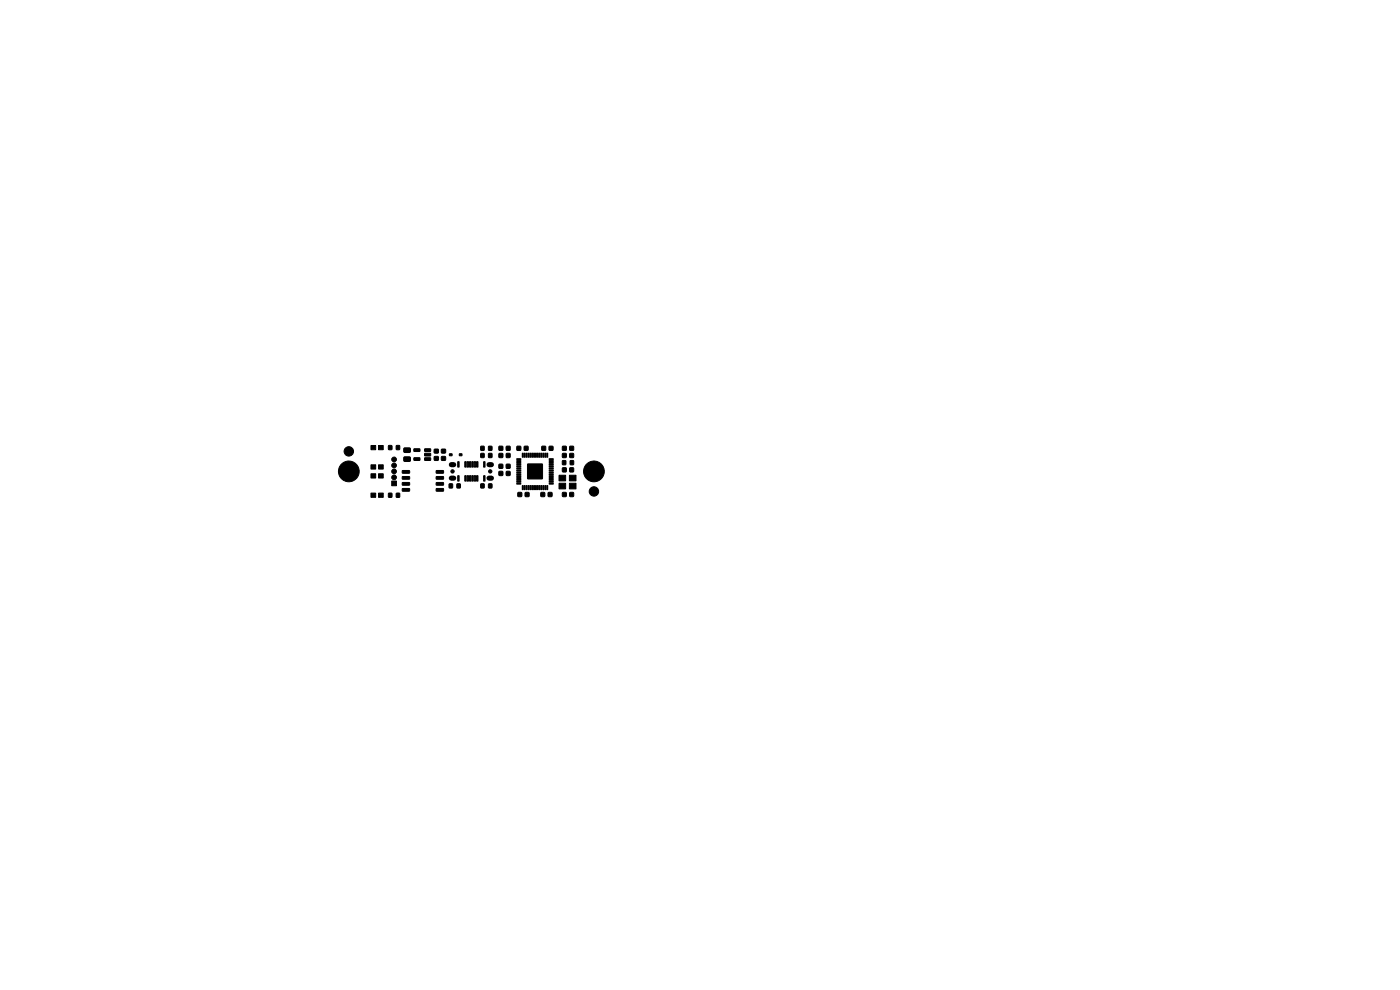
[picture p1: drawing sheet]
<svg xmlns="http://www.w3.org/2000/svg" width="297mm" height="210mm" viewBox="0 0 297 210" stroke-linecap="round" stroke-linejoin="round" font-family="sans-serif">
<g fill="#000" stroke="#000" stroke-width=".21">
<path d="M78.7 98.6h1v.9h-1zM78.7 94.5h1v.9h-1zM80.3 98.6h1v.9h-1zM80.3 94.5h1v.9h-1zM82.4 94.5h.7v.9h-.7zM84.1 94.5h.7v.9h-.7zM85.4 99.8h1.4l.1 .5-1.5 .1zM85.7 97l1.2-.1 .2 .2v.6l-.3 .2h-1l-.2-.3zM85.7 95.1l1.2-.1 .2 .2v.6l-.3 .2h-1l-.2-.3zM87.8 95.2h1.2l.1 .5-1.2 .1zM87.8 97.1h1.2l.1 .5-1.2 .1zM90.1 97.1h1.2l.1 .5-1.3 .1z"/>
<path d="M90.1 96.2l1.2-.1 .1 .5-1.3 .1zM90.1 95.2h1.2l.1 .5-1.3 .1zM92.6 99.8h1.4l.1 .5-1.5 .1zM92.1 95.3h.9v.8h-.9zM92.1 96.9h.9v.7h-.9zM93.7 96.9h.8v.7h-.8zM93.7 95.3h.8v.8h-.8zM95.4 96.3h.5v.4h-.5zM97.1 97.9h.3v1.2h-.3zM97.5 96.3h.5v.4h-.5zM98.6 97.9h.3v1.2h-.3zM99.1 97.9h.3v1.2h-.3z"/>
<path d="M99.6 97.9h.3v1.2h-.3zM100.1 97.9h.3v1.2h-.3zM100.6 97.9h.3v1.2h-.3zM101.1 97.9h.3v1.2h-.3zM102 94.7h.7v.8h-.7zM102 96.2h.7v.8h-.7zM102.6 97.9h.3v1.2h-.3zM103.7 94.7h.6v.8h-.6zM103.7 96.2h.6v.8h-.6zM105.9 98.5h.7v.8h-.7zM105.9 96.2h.7v.8h-.7zM105.9 94.7h.7v.8h-.7z"/>
<path d="M107.4 98.5h.8v.8h-.8zM107.4 96.2h.8v.8h-.8zM107.4 94.7h.8v.8h-.8zM109.7 94.7h.8v.8h-.8zM109.6 97.3h.9v.1l-.8 .1zM109.6 97.7h.9v.1l-.8 .1zM109.6 98.1h.9v.2h-.8zM109.6 98.5h.9v.2h-.8zM109.6 98.9h.9v.2h-.8zM109.6 99.3h.9v.1l-.8 .1zM109.6 99.7h.9v.1l-.8 .1zM110.8 96.1l.2 .1-.1 .8h-.1z"/>
<path d="M111.2 94.7h.8v.8h-.8zM111.2 96.1l.2 .1v.8h-.2zM111.6 96.1l.2 .1v.8h-.2zM112 96.1l.2 .1-.1 .8h-.1zM112.4 96.1l.2 .1-.1 .8h-.1zM112.8 96.1l.2 .1-.1 .8h-.1zM113.2 96.1l.2 .1v.8h-.2zM113.6 96.1l.2 .1v.8h-.2zM114 96.1l.2 .1-.1 .8h-.1zM114.4 96.1l.2 .1-.1 .8h-.1zM114.8 96.1l.2 .1-.1 .8h-.1zM115 94.7h.7v.8h-.7z"/>
<path d="M115.2 96.1l.2 .1v.8h-.2zM115.6 96.1l.2 .1v.8h-.2zM116 96.1l.2 .1-.1 .8h-.1zM116.5 94.7h.8v.8h-.8zM116.5 99.7h.8l.1 .1-.9 .1zM116.5 99.3h.8l.1 .1-.9 .1zM116.5 98.9h.8l.1 .2h-.9zM116.5 98.5h.8l.1 .2h-.9zM116.5 98.1h.8l.1 .2h-.9zM116.5 97.7h.8l.1 .1-.9 .1zM116.5 97.3h.8l.1 .1-.9 .1zM119.3 96.2h.8v.8h-.8z"/>
<path d="M119.3 97.7h.7v.9h-.7zM119.3 94.7h.8v.8h-.8zM119.3 99.3h.8v.8h-.8zM120.9 96.2h.8v.8h-.8zM120.9 94.7h.8v.8h-.8zM121 97.7h.7v.9h-.7zM120.9 99.3h.8v.8h-.8zM78.7 104.6h1v.9h-1zM78.7 100.5h1v.9h-1zM80.3 104.6h1v.9h-1zM80.3 100.5h1v.9h-1zM83.1 102h1v1h-1z"/>
<path d="M82.4 104.6h.7v.9h-.7zM84.1 104.6h.7v.9h-.7zM85.4 101.1h1.4l.1 .5-1.5 .1zM85.4 102.4h1.4l.1 .4-1.5 .1zM85.4 103.7l1.4-.1 .1 .5-1.5 .1zM92.6 103.7l1.4-.1 .1 .5-1.5 .1zM92.6 102.4h1.4l.1 .4-1.5 .1zM92.6 101.1h1.4l.1 .5-1.5 .1zM95.3 102.7h.7v.8h-.7zM97.1 100.9h.3v1.2h-.3zM97 102.7h.6v.8h-.6zM98.6 100.9h.3v1.2h-.3z"/>
<path d="M99.1 100.9h.3v1.2h-.3zM99.6 100.9h.3v1.2h-.3zM100.1 100.9h.3v1.2h-.3zM100.6 100.9h.3v1.2h-.3zM101.1 100.9h.3v1.2h-.3zM102.6 100.9h.3v1.2h-.3zM102 102.7h.7v.8h-.7zM103.7 102.7h.6v.8h-.6zM105.9 100h.7v.8h-.7zM107.4 100h.8v.8h-.8zM109.6 100.1h.9v.1l-.8 .1zM109.6 100.5h.9v.2h-.8z"/>
<path d="M109.6 100.9h.9v.2h-.8zM109.6 101.3h.9v.1l-.8 .1zM109.6 101.7h.9v.1l-.8 .1zM109.6 102.1h.9v.1l-.8 .1zM109.6 102.5h.9v.2h-.8zM109.9 104.5h.8v.8h-.8zM110.8 103l.2 .1-.1 .8-.1-.1zM111.2 103l.2 .1v.8l-.2-.1zM111.6 103l.2 .1v.8l-.2-.1zM111.9 98.4h3.2v3.2h-3.2zM112 103l.2 .1-.1 .8-.1-.1zM111.4 104.5h.8v.8h-.8z"/>
<path d="M112.4 103l.2 .1-.1 .8-.1-.1zM112.8 103l.2 .1-.1 .8-.1-.1zM113.2 103l.2 .1v.8l-.2-.1zM113.6 103l.2 .1v.8l-.2-.1zM114 103l.2 .1-.1 .8-.1-.1zM114.4 103l.2 .1-.1 .8-.1-.1zM114.8 104.5h.7v.8h-.7zM114.8 103l.2 .1-.1 .8-.1-.1zM115.2 103l.2 .1v.8l-.2-.1zM115.6 103l.2 .1v.8l-.2-.1zM116 103l.2 .1-.1 .8-.1-.1zM116.3 104.5h.8v.8h-.8z"/>
<path d="M116.5 102.5h.8l.1 .2h-.9zM116.5 102.1h.8l.1 .1-.9 .1zM116.5 101.7h.8l.1 .1-.9 .1zM116.5 101.3h.8l.1 .1-.9 .1zM116.5 100.9h.8l.1 .2h-.9zM116.5 100.5h.8l.1 .2h-.9zM116.5 100.1h.8l.1 .1-.9 .1zM119.3 104.5h.8v.8h-.8zM118.6 100.8h1.4v1.2h-1.4zM118.6 102.5h1.4v1.2h-1.4zM120.9 104.5h.8v.8h-.8zM120.8 100.8h1.4v1.2h-1.4z"/>
<path d="M120.8 102.5h1.4v1.2h-1.4z"/>
<circle cx="74" cy="100" r="2.2"/>
<circle cx="74" cy="95.7" r="1"/>
<circle cx="83.6" cy="100" r=".5"/>
<circle cx="83.6" cy="97.5" r=".5"/>
<circle cx="83.6" cy="98.7" r=".5"/>
<circle cx="96" cy="100" r=".35"/>
<circle cx="104" cy="100" r=".35"/>
<circle cx="126" cy="100" r="2.2"/>
<circle cx="83.6" cy="101.3" r=".5"/>
<circle cx="126" cy="104.2" r="1"/>
</g>
<path d="M95.8 98.6h.4M103.8 98.6h.4M95.8 101.4h.4M103.8 101.4h.4" fill="none" stroke="#000" stroke-width="1.1"/>
</svg>
